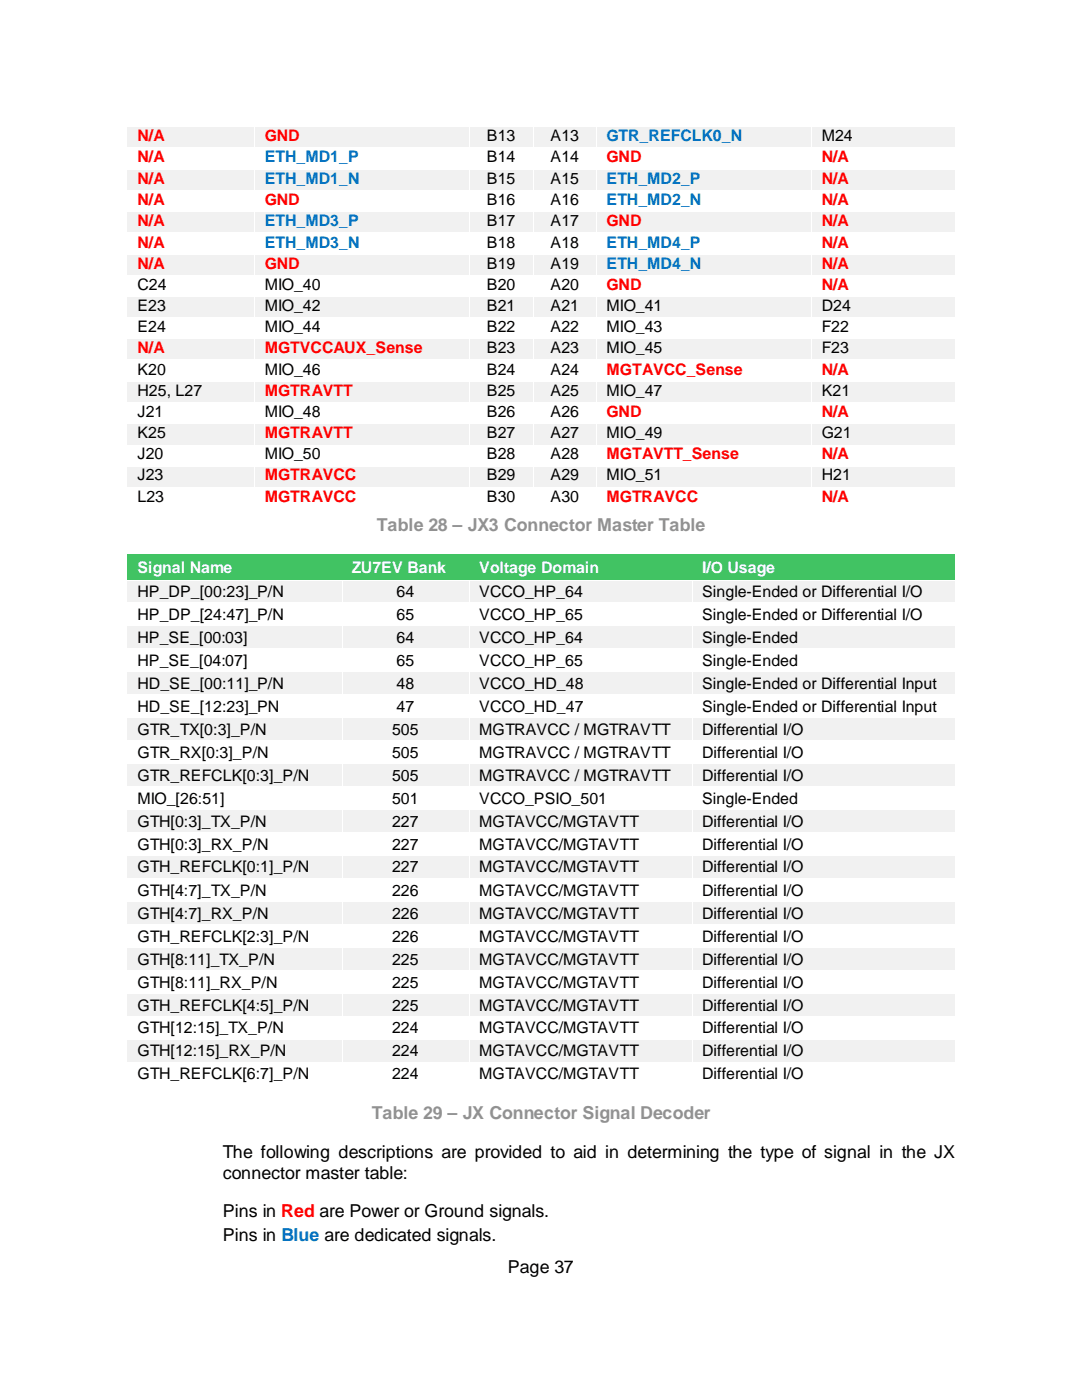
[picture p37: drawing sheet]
<svg xmlns="http://www.w3.org/2000/svg" width="216mm" height="279mm" viewBox="0 0 216 279" stroke-linecap="round" stroke-linejoin="round" font-family="sans-serif">
<defs><g id="words">
<g font-size="3.6" fill="#929292">
<text x="75.2" y="106">Table 28 – JX3 Connector Master Table</text>
<text x="74.2" y="223.4">Table 29 – JX Connector Signal Decoder</text>
</g>
<g font-size="3.6">
<text x="44.5" y="231.1">The following descriptions are provided to aid in determining the type of signal in the JX</text>
<text x="44.5" y="235.3">connector master table:</text>
<text x="44.5" y="242.8">Pins in Red are Power or Ground signals.</text>
<text x="44.5" y="247.7">Pins in Blue are dedicated signals.</text>
<text x="101.3" y="254.1">Page 37</text>
</g>
<g font-size="3.2" fill="#f00">
<text x="27.4" y="28.2">N/A</text>
<text x="52.8" y="28.2">GND</text>
<text x="27.4" y="32.4">N/A</text>
<text x="121" y="32.4">GND</text>
<text x="164" y="32.4">N/A</text>
<text x="27.4" y="36.7">N/A</text>
<text x="27.4" y="40.9">N/A</text>
<text x="52.8" y="40.9">GND</text>
<text x="164" y="36.7">N/A</text>
<text x="164" y="40.9">N/A</text>
<text x="27.4" y="45.1">N/A</text>
<text x="121" y="45.1">GND</text>
<text x="164" y="45.1">N/A</text>
<text x="27.4" y="49.4">N/A</text>
<text x="27.4" y="53.6">N/A</text>
<text x="52.8" y="53.6">GND</text>
<text x="164" y="49.4">N/A</text>
<text x="164" y="53.6">N/A</text>
<text x="121" y="57.8">GND</text>
<text x="164" y="57.8">N/A</text>
<text x="27.4" y="70.5">N/A</text>
<text x="52.8" y="70.5">MGTVCCAUX_Sense</text>
<text x="121" y="74.8">MGTAVCC_Sense</text>
<text x="164" y="74.8">N/A</text>
<text x="52.8" y="79">MGTRAVTT</text>
<text x="121" y="83.2">GND</text>
<text x="164" y="83.2">N/A</text>
<text x="52.8" y="87.5">MGTRAVTT</text>
<text x="52.8" y="95.9">MGTRAVCC</text>
<text x="121" y="91.7">MGTAVTT_Sense</text>
<text x="164" y="91.7">N/A</text>
<text x="52.8" y="100.2">MGTRAVCC</text>
<text x="121" y="100.2">MGTRAVCC</text>
<text x="164" y="100.2">N/A</text>
</g>
<g font-size="3.2">
<text x="97.2" y="28.2">B13</text>
<text x="109.9" y="28.2">A13</text>
<text x="164" y="28.2">M24</text>
<text x="97.2" y="32.4">B14</text>
<text x="109.9" y="32.4">A14</text>
<text x="97.2" y="36.7">B15</text>
<text x="97.2" y="40.9">B16</text>
<text x="109.9" y="36.7">A15</text>
<text x="109.9" y="40.9">A16</text>
<text x="97.2" y="45.1">B17</text>
<text x="109.9" y="45.1">A17</text>
<text x="97.2" y="49.4">B18</text>
<text x="97.2" y="53.6">B19</text>
<text x="109.9" y="49.4">A18</text>
<text x="109.9" y="53.6">A19</text>
<text x="27.4" y="57.8">C24</text>
<text x="52.8" y="57.8">MIO_40</text>
<text x="97.2" y="57.8">B20</text>
<text x="109.9" y="57.8">A20</text>
<text x="27.4" y="62.1">E23</text>
<text x="52.8" y="62.1">MIO_42</text>
<text x="97.2" y="62.1">B21</text>
<text x="109.9" y="62.1">A21</text>
<text x="121" y="62.1">MIO_41</text>
<text x="164" y="62.1">D24</text>
<text x="27.4" y="66.3">E24</text>
<text x="52.8" y="66.3">MIO_44</text>
<text x="97.2" y="66.3">B22</text>
<text x="97.2" y="70.5">B23</text>
<text x="109.9" y="66.3">A22</text>
<text x="109.9" y="70.5">A23</text>
<text x="121" y="66.3">MIO_43</text>
<text x="121" y="70.5">MIO_45</text>
<text x="164" y="66.3">F22</text>
<text x="164" y="70.5">F23</text>
<text x="27.4" y="74.8">K20</text>
<text x="52.8" y="74.8">MIO_46</text>
<text x="97.2" y="74.8">B24</text>
<text x="109.9" y="74.8">A24</text>
<text x="27.4" y="79">H25, L27</text>
<text x="27.4" y="83.2">J21</text>
<text x="52.8" y="83.2">MIO_48</text>
<text x="97.2" y="79">B25</text>
<text x="97.2" y="83.2">B26</text>
<text x="109.9" y="79">A25</text>
<text x="109.9" y="83.2">A26</text>
<text x="121" y="79">MIO_47</text>
<text x="164" y="79">K21</text>
<text x="27.4" y="87.5">K25</text>
<text x="97.2" y="87.5">B27</text>
<text x="109.9" y="87.5">A27</text>
<text x="121" y="87.5">MIO_49</text>
<text x="164" y="87.5">G21</text>
<text x="27.4" y="91.7">J20</text>
<text x="27.4" y="95.9">J23</text>
<text x="52.8" y="91.7">MIO_50</text>
<text x="97.2" y="91.7">B28</text>
<text x="97.2" y="95.9">B29</text>
<text x="109.9" y="91.7">A28</text>
<text x="109.9" y="95.9">A29</text>
<text x="121" y="95.9">MIO_51</text>
<text x="164" y="95.9">H21</text>
<text x="27.4" y="100.2">L23</text>
<text x="97.2" y="100.2">B30</text>
<text x="109.9" y="100.2">A30</text>
<text x="27.4" y="119.1">HP_DP_[00:23]_P/N</text>
<text x="79.1" y="119.1">64</text>
<text x="95.6" y="119.1">VCCO_HP_64</text>
<text x="140.1" y="119.1">Single-Ended or Differential I/O</text>
<text x="27.4" y="123.7">HP_DP_[24:47]_P/N</text>
<text x="79.1" y="123.7">65</text>
<text x="95.6" y="123.7">VCCO_HP_65</text>
<text x="140.1" y="123.7">Single-Ended or Differential I/O</text>
<text x="27.4" y="128.3">HP_SE_[00:03]</text>
<text x="79.1" y="128.3">64</text>
<text x="95.6" y="128.3">VCCO_HP_64</text>
<text x="140.1" y="128.3">Single-Ended</text>
<text x="27.4" y="132.8">HP_SE_[04:07]</text>
<text x="27.4" y="137.5">HD_SE_[00:11]_P/N</text>
<text x="79.1" y="132.8">65</text>
<text x="79.1" y="137.5">48</text>
<text x="95.6" y="132.8">VCCO_HP_65</text>
<text x="95.6" y="137.5">VCCO_HD_48</text>
<text x="140.1" y="132.8">Single-Ended</text>
<text x="140.1" y="137.5">Single-Ended or Differential Input</text>
<text x="27.4" y="142.1">HD_SE_[12:23]_PN</text>
<text x="79.1" y="142.1">47</text>
<text x="95.6" y="142.1">VCCO_HD_47</text>
<text x="140.1" y="142.1">Single-Ended or Differential Input</text>
<text x="27.4" y="146.7">GTR_TX[0:3]_P/N</text>
<text x="78.2" y="146.7">505</text>
<text x="95.6" y="146.7">MGTRAVCC / MGTRAVTT</text>
<text x="140.1" y="146.7">Differential I/O</text>
<text x="27.4" y="151.3">GTR_RX[0:3]_P/N</text>
<text x="27.4" y="155.8">GTR_REFCLK[0:3]_P/N</text>
<text x="78.2" y="151.3">505</text>
<text x="78.2" y="155.8">505</text>
<text x="95.6" y="151.3">MGTRAVCC / MGTRAVTT</text>
<text x="95.6" y="155.8">MGTRAVCC / MGTRAVTT</text>
<text x="140.1" y="151.3">Differential I/O</text>
<text x="140.1" y="155.8">Differential I/O</text>
<text x="27.4" y="160.4">MIO_[26:51]</text>
<text x="78.2" y="160.4">501</text>
<text x="95.6" y="160.4">VCCO_PSIO_501</text>
<text x="140.1" y="160.4">Single-Ended</text>
<text x="27.4" y="165">GTH[0:3]_TX_P/N</text>
<text x="78.2" y="165">227</text>
<text x="95.6" y="165">MGTAVCC/MGTAVTT</text>
<text x="140.1" y="165">Differential I/O</text>
<text x="27.4" y="169.5">GTH[0:3]_RX_P/N</text>
<text x="78.2" y="169.5">227</text>
<text x="95.6" y="169.5">MGTAVCC/MGTAVTT</text>
<text x="140.1" y="169.5">Differential I/O</text>
<text x="27.4" y="174.1">GTH_REFCLK[0:1]_P/N</text>
<text x="27.4" y="178.8">GTH[4:7]_TX_P/N</text>
<text x="78.2" y="174.1">227</text>
<text x="78.2" y="178.8">226</text>
<text x="95.6" y="174.1">MGTAVCC/MGTAVTT</text>
<text x="95.6" y="178.8">MGTAVCC/MGTAVTT</text>
<text x="140.1" y="174.1">Differential I/O</text>
<text x="140.1" y="178.8">Differential I/O</text>
<text x="27.4" y="183.4">GTH[4:7]_RX_P/N</text>
<text x="78.2" y="183.4">226</text>
<text x="95.6" y="183.4">MGTAVCC/MGTAVTT</text>
<text x="140.1" y="183.4">Differential I/O</text>
<text x="27.4" y="188">GTH_REFCLK[2:3]_P/N</text>
<text x="78.2" y="188">226</text>
<text x="95.6" y="188">MGTAVCC/MGTAVTT</text>
<text x="140.1" y="188">Differential I/O</text>
<text x="27.4" y="192.5">GTH[8:11]_TX_P/N</text>
<text x="27.4" y="197.1">GTH[8:11]_RX_P/N</text>
<text x="78.2" y="192.5">225</text>
<text x="78.2" y="197.1">225</text>
<text x="95.6" y="192.5">MGTAVCC/MGTAVTT</text>
<text x="95.6" y="197.1">MGTAVCC/MGTAVTT</text>
<text x="140.1" y="192.5">Differential I/O</text>
<text x="140.1" y="197.1">Differential I/O</text>
<text x="27.4" y="201.7">GTH_REFCLK[4:5]_P/N</text>
<text x="78.2" y="201.7">225</text>
<text x="95.6" y="201.7">MGTAVCC/MGTAVTT</text>
<text x="140.1" y="201.7">Differential I/O</text>
<text x="27.4" y="206.2">GTH[12:15]_TX_P/N</text>
<text x="78.2" y="206.2">224</text>
<text x="95.6" y="206.2">MGTAVCC/MGTAVTT</text>
<text x="140.1" y="206.2">Differential I/O</text>
<text x="27.4" y="210.8">GTH[12:15]_RX_P/N</text>
<text x="27.4" y="215.4">GTH_REFCLK[6:7]_P/N</text>
<text x="78.2" y="210.8">224</text>
<text x="78.2" y="215.4">224</text>
<text x="95.6" y="210.8">MGTAVCC/MGTAVTT</text>
<text x="95.6" y="215.4">MGTAVCC/MGTAVTT</text>
<text x="140.1" y="210.8">Differential I/O</text>
<text x="140.1" y="215.4">Differential I/O</text>
</g>
<g font-size="3.2" fill="#0070c0">
<text x="121" y="28.2">GTR_REFCLK0_N</text>
<text x="52.8" y="32.4">ETH_MD1_P</text>
<text x="52.8" y="36.7">ETH_MD1_N</text>
<text x="121" y="36.7">ETH_MD2_P</text>
<text x="121" y="40.9">ETH_MD2_N</text>
<text x="52.8" y="45.1">ETH_MD3_P</text>
<text x="52.8" y="49.4">ETH_MD3_N</text>
<text x="121" y="49.4">ETH_MD4_P</text>
<text x="121" y="53.6">ETH_MD4_N</text>
</g>
<g font-size="3.2" fill="#fff">
<text x="27.4" y="114.3">Signal Name</text>
<text x="70.2" y="114.3">ZU7EV Bank</text>
<text x="95.6" y="114.3">Voltage Domain</text>
<text x="140.1" y="114.3">I/O Usage</text>
</g>
</g></defs>
<g fill="#f1f1f1">
<path d="M25.4 25.4h25.3v4.1h-25.3z" fill-rule="evenodd"/>
<path d="M50.9 25.4h42.7v4.1h-42.7z" fill-rule="evenodd"/>
<path d="M93.7 25.4h12.6v4.1h-12.6z" fill-rule="evenodd"/>
<path d="M106.4 25.4h12.6v4.1h-12.6z" fill-rule="evenodd"/>
<path d="M119.1 25.4h42.8v4.1h-42.8z" fill-rule="evenodd"/>
<path d="M162.1 25.4h28.4v4.1h-28.4z" fill-rule="evenodd"/>
</g>
<g fill="#f1f1f1">
<path d="M27.4 25.4h21.4v4.1h-21.4z"/>
<path d="M52.8 25.4h38.9v4.1h-38.9z"/>
<path d="M95.6 25.4h8.8v4.1h-8.8z"/>
<path d="M108.3 25.4h8.8v4.1h-8.8z"/>
<path d="M121 25.4h38.9v4.1h-38.9z"/>
<path d="M164 25.4h24.5v4.1h-24.5z"/>
</g>
<g fill="#fff">
<path d="M50.7 25.4h.1v4.1h-.1z"/>
<path d="M93.6 25.4h.1v4.1h-.1z"/>
<path d="M106.3 25.4h.1v4.1h-.1z"/>
<path d="M119 25.4h.1v4.1h-.1z"/>
<path d="M161.8 25.4h.1v4.1h-.1z"/>
<path d="M27.4 29.6h21.4v4.1h-21.4z"/>
<path d="M52.8 29.6h38.9v4.1h-38.9z"/>
<path d="M95.6 29.6h8.8v4.1h-8.8z"/>
<path d="M108.3 29.6h8.8v4.1h-8.8z"/>
<path d="M121 29.6h38.9v4.1h-38.9z"/>
<path d="M164 29.6h24.5v4.1h-24.5z"/>
<path d="M25.4 29.5h25.3v.1h-25.3z"/>
<path d="M50.7 29.5l.1 .1z"/>
<path d="M50.8 29.5h42.8v.1h-42.8z"/>
<path d="M93.6 29.5l.1 .1z"/>
<path d="M93.7 29.5h12.6v.1h-12.6z"/>
<path d="M106.3 29.5l.1 .1z"/>
<path d="M106.4 29.5h12.6v.1h-12.6z"/>
<path d="M119 29.5l.1 .1z"/>
<path d="M119.1 29.5h42.7v.1h-42.7z"/>
<path d="M161.8 29.5l.1 .1z"/>
<path d="M161.9 29.5h28.6v.1h-28.6z"/>
<path d="M50.7 29.6h.1v4.1h-.1z"/>
<path d="M93.6 29.6h.1v4.1h-.1z"/>
<path d="M106.3 29.6h.1v4.1h-.1z"/>
<path d="M119 29.6h.1v4.1h-.1z"/>
<path d="M161.8 29.6h.1v4.1h-.1z"/>
</g>
<g fill="#fff">
<path d="M25.4 29.6h25.3v4.1h-25.3z" fill-rule="evenodd"/>
<path d="M50.9 29.6h42.7v4.1h-42.7z" fill-rule="evenodd"/>
<path d="M93.7 29.6h12.6v4.1h-12.6z" fill-rule="evenodd"/>
<path d="M106.4 29.6h12.6v4.1h-12.6z" fill-rule="evenodd"/>
<path d="M119.1 29.6h42.8v4.1h-42.8z" fill-rule="evenodd"/>
<path d="M162.1 29.6h28.4v4.1h-28.4z" fill-rule="evenodd"/>
</g>
<g fill="#f1f1f1">
<path d="M25.4 33.9h25.3v4.1h-25.3z" fill-rule="evenodd"/>
<path d="M50.9 33.9h42.7v4.1h-42.7z" fill-rule="evenodd"/>
<path d="M93.7 33.9h12.6v4.1h-12.6z" fill-rule="evenodd"/>
<path d="M106.4 33.9h12.6v4.1h-12.6z" fill-rule="evenodd"/>
<path d="M119.1 33.9h42.8v4.1h-42.8z" fill-rule="evenodd"/>
<path d="M162.1 33.9h28.4v4.1h-28.4z" fill-rule="evenodd"/>
</g>
<g fill="#f1f1f1">
<path d="M27.4 33.9h21.4v4.1h-21.4z"/>
<path d="M52.8 33.9h38.9v4.1h-38.9z"/>
<path d="M95.6 33.9h8.8v4.1h-8.8z"/>
<path d="M108.3 33.9h8.8v4.1h-8.8z"/>
<path d="M121 33.9h38.9v4.1h-38.9z"/>
<path d="M164 33.9h24.5v4.1h-24.5z"/>
</g>
<g fill="#fff">
<path d="M25.4 33.7h25.3v.1h-25.3z"/>
<path d="M50.7 33.7l.1 .1z"/>
<path d="M50.8 33.7h42.8v.1h-42.8z"/>
<path d="M93.6 33.7l.1 .1z"/>
<path d="M93.7 33.7h12.6v.1h-12.6z"/>
<path d="M106.3 33.7l.1 .1z"/>
<path d="M106.4 33.7h12.6v.1h-12.6z"/>
<path d="M119 33.7l.1 .1z"/>
<path d="M119.1 33.7h42.7v.1h-42.7z"/>
<path d="M161.8 33.7l.1 .1z"/>
<path d="M161.9 33.7h28.6v.1h-28.6z"/>
<path d="M50.7 33.8h.1v4.2h-.1z"/>
<path d="M93.6 33.8h.1v4.2h-.1z"/>
<path d="M106.3 33.8h.1v4.2h-.1z"/>
<path d="M119 33.8h.1v4.2h-.1z"/>
<path d="M161.8 33.8h.1v4.2h-.1z"/>
<path d="M27.4 38.1h21.4v4.1h-21.4z"/>
<path d="M52.8 38.1h38.9v4.1h-38.9z"/>
<path d="M95.6 38.1h8.8v4.1h-8.8z"/>
<path d="M108.3 38.1h8.8v4.1h-8.8z"/>
<path d="M121 38.1h38.9v4.1h-38.9z"/>
<path d="M164 38.1h24.5v4.1h-24.5z"/>
<path d="M25.4 38h25.3v.1h-25.3z"/>
<path d="M50.7 38l.1 .1z"/>
<path d="M50.8 38h42.8v.1h-42.8z"/>
<path d="M93.6 38l.1 .1z"/>
<path d="M93.7 38h12.6v.1h-12.6z"/>
<path d="M106.3 38l.1 .1z"/>
<path d="M106.4 38h12.6v.1h-12.6z"/>
<path d="M119 38l.1 .1z"/>
<path d="M119.1 38h42.7v.1h-42.7z"/>
<path d="M161.8 38l.1 .1z"/>
<path d="M161.9 38h28.6v.1h-28.6z"/>
<path d="M50.7 38.1h.1v4.1h-.1z"/>
<path d="M93.6 38.1h.1v4.1h-.1z"/>
<path d="M106.3 38.1h.1v4.1h-.1z"/>
<path d="M119 38.1h.1v4.1h-.1z"/>
<path d="M161.8 38.1h.1v4.1h-.1z"/>
</g>
<g fill="#fff">
<path d="M25.4 38.1h25.3v4.1h-25.3z" fill-rule="evenodd"/>
<path d="M50.9 38.1h42.7v4.1h-42.7z" fill-rule="evenodd"/>
<path d="M93.7 38.1h12.6v4.1h-12.6z" fill-rule="evenodd"/>
<path d="M106.4 38.1h12.6v4.1h-12.6z" fill-rule="evenodd"/>
<path d="M119.1 38.1h42.8v4.1h-42.8z" fill-rule="evenodd"/>
<path d="M162.1 38.1h28.4v4.1h-28.4z" fill-rule="evenodd"/>
</g>
<g fill="#f1f1f1">
<path d="M25.4 42.3h25.3v4.1h-25.3z" fill-rule="evenodd"/>
<path d="M50.9 42.3h42.7v4.1h-42.7z" fill-rule="evenodd"/>
<path d="M93.7 42.3h12.6v4.1h-12.6z" fill-rule="evenodd"/>
<path d="M106.4 42.3h12.6v4.1h-12.6z" fill-rule="evenodd"/>
<path d="M119.1 42.3h42.8v4.1h-42.8z" fill-rule="evenodd"/>
<path d="M162.1 42.3h28.4v4.1h-28.4z" fill-rule="evenodd"/>
</g>
<g fill="#f1f1f1">
<path d="M27.4 42.3h21.4v4.1h-21.4z"/>
<path d="M52.8 42.3h38.9v4.1h-38.9z"/>
<path d="M95.6 42.3h8.8v4.1h-8.8z"/>
<path d="M108.3 42.3h8.8v4.1h-8.8z"/>
<path d="M121 42.3h38.9v4.1h-38.9z"/>
<path d="M164 42.3h24.5v4.1h-24.5z"/>
</g>
<g fill="#fff">
<path d="M25.4 42.2h25.3v.1h-25.3z"/>
<path d="M50.7 42.2l.1 .1z"/>
<path d="M50.8 42.2h42.8v.1h-42.8z"/>
<path d="M93.6 42.2l.1 .1z"/>
<path d="M93.7 42.2h12.6v.1h-12.6z"/>
<path d="M106.3 42.2l.1 .1z"/>
<path d="M106.4 42.2h12.6v.1h-12.6z"/>
<path d="M119 42.2l.1 .1z"/>
<path d="M119.1 42.2h42.7v.1h-42.7z"/>
<path d="M161.8 42.2l.1 .1z"/>
<path d="M161.9 42.2h28.6v.1h-28.6z"/>
<path d="M50.7 42.3h.1v4.1h-.1z"/>
<path d="M93.6 42.3h.1v4.1h-.1z"/>
<path d="M106.3 42.3h.1v4.1h-.1z"/>
<path d="M119 42.3h.1v4.1h-.1z"/>
<path d="M161.8 42.3h.1v4.1h-.1z"/>
<path d="M27.4 46.6h21.4v4.1h-21.4z"/>
<path d="M52.8 46.6h38.9v4.1h-38.9z"/>
<path d="M95.6 46.6h8.8v4.1h-8.8z"/>
<path d="M108.3 46.6h8.8v4.1h-8.8z"/>
<path d="M121 46.6h38.9v4.1h-38.9z"/>
<path d="M164 46.6h24.5v4.1h-24.5z"/>
<path d="M25.4 46.4h25.3v.1h-25.3z"/>
<path d="M50.7 46.4l.1 .1z"/>
<path d="M50.8 46.4h42.8v.1h-42.8z"/>
<path d="M93.6 46.4l.1 .1z"/>
<path d="M93.7 46.4h12.6v.1h-12.6z"/>
<path d="M106.3 46.4l.1 .1z"/>
<path d="M106.4 46.4h12.6v.1h-12.6z"/>
<path d="M119 46.4l.1 .1z"/>
<path d="M119.1 46.4h42.7v.1h-42.7z"/>
<path d="M161.8 46.4l.1 .1z"/>
<path d="M161.9 46.4h28.6v.1h-28.6z"/>
<path d="M50.7 46.5h.1v4.2h-.1z"/>
<path d="M93.6 46.5h.1v4.2h-.1z"/>
<path d="M106.3 46.5h.1v4.2h-.1z"/>
<path d="M119 46.5h.1v4.2h-.1z"/>
<path d="M161.8 46.5h.1v4.2h-.1z"/>
</g>
<g fill="#fff">
<path d="M25.4 46.6h25.3v4.1h-25.3z" fill-rule="evenodd"/>
<path d="M50.9 46.6h42.7v4.1h-42.7z" fill-rule="evenodd"/>
<path d="M93.7 46.6h12.6v4.1h-12.6z" fill-rule="evenodd"/>
<path d="M106.4 46.6h12.6v4.1h-12.6z" fill-rule="evenodd"/>
<path d="M119.1 46.6h42.8v4.1h-42.8z" fill-rule="evenodd"/>
<path d="M162.1 46.6h28.4v4.1h-28.4z" fill-rule="evenodd"/>
</g>
<g fill="#f1f1f1">
<path d="M25.4 50.8h25.3v4.1h-25.3z" fill-rule="evenodd"/>
<path d="M50.9 50.8h42.7v4.1h-42.7z" fill-rule="evenodd"/>
<path d="M93.7 50.8h12.6v4.1h-12.6z" fill-rule="evenodd"/>
<path d="M106.4 50.8h12.6v4.1h-12.6z" fill-rule="evenodd"/>
<path d="M119.1 50.8h42.8v4.1h-42.8z" fill-rule="evenodd"/>
<path d="M162.1 50.8h28.4v4.1h-28.4z" fill-rule="evenodd"/>
</g>
<g fill="#f1f1f1">
<path d="M27.4 50.8h21.4v4.1h-21.4z"/>
<path d="M52.8 50.8h38.9v4.1h-38.9z"/>
<path d="M95.6 50.8h8.8v4.1h-8.8z"/>
<path d="M108.3 50.8h8.8v4.1h-8.8z"/>
<path d="M121 50.8h38.9v4.1h-38.9z"/>
<path d="M164 50.8h24.5v4.1h-24.5z"/>
</g>
<g fill="#fff">
<path d="M25.4 50.7h25.3v.1h-25.3z"/>
<path d="M50.7 50.7l.1 .1z"/>
<path d="M50.8 50.7h42.8v.1h-42.8z"/>
<path d="M93.6 50.7l.1 .1z"/>
<path d="M93.7 50.7h12.6v.1h-12.6z"/>
<path d="M106.3 50.7l.1 .1z"/>
<path d="M106.4 50.7h12.6v.1h-12.6z"/>
<path d="M119 50.7l.1 .1z"/>
<path d="M119.1 50.7h42.7v.1h-42.7z"/>
<path d="M161.8 50.7l.1 .1z"/>
<path d="M161.9 50.7h28.6v.1h-28.6z"/>
<path d="M50.7 50.8h.1v4.1h-.1z"/>
<path d="M93.6 50.8h.1v4.1h-.1z"/>
<path d="M106.3 50.8h.1v4.1h-.1z"/>
<path d="M119 50.8h.1v4.1h-.1z"/>
<path d="M161.8 50.8h.1v4.1h-.1z"/>
<path d="M27.4 55h21.4v4.1h-21.4z"/>
<path d="M52.8 55h38.9v4.1h-38.9z"/>
<path d="M95.6 55h8.8v4.1h-8.8z"/>
<path d="M108.3 55h8.8v4.1h-8.8z"/>
<path d="M121 55h38.9v4.1h-38.9z"/>
<path d="M164 55h24.5v4.1h-24.5z"/>
<path d="M25.4 54.9h25.3v.1h-25.3z"/>
<path d="M50.7 54.9l.1 .1z"/>
<path d="M50.8 54.9h42.8v.1h-42.8z"/>
<path d="M93.6 54.9l.1 .1z"/>
<path d="M93.7 54.9h12.6v.1h-12.6z"/>
<path d="M106.3 54.9l.1 .1z"/>
<path d="M106.4 54.9h12.6v.1h-12.6z"/>
<path d="M119 54.9l.1 .1z"/>
<path d="M119.1 54.9h42.7v.1h-42.7z"/>
<path d="M161.8 54.9l.1 .1z"/>
<path d="M161.9 54.9h28.6v.1h-28.6z"/>
<path d="M50.7 55h.1v4.1h-.1z"/>
<path d="M93.6 55h.1v4.1h-.1z"/>
<path d="M106.3 55h.1v4.1h-.1z"/>
<path d="M119 55h.1v4.1h-.1z"/>
<path d="M161.8 55h.1v4.1h-.1z"/>
</g>
<g fill="#fff">
<path d="M25.4 55h25.3v4.1h-25.3z" fill-rule="evenodd"/>
<path d="M50.9 55h42.7v4.1h-42.7z" fill-rule="evenodd"/>
<path d="M93.7 55h12.6v4.1h-12.6z" fill-rule="evenodd"/>
<path d="M106.4 55h12.6v4.1h-12.6z" fill-rule="evenodd"/>
<path d="M119.1 55h42.8v4.1h-42.8z" fill-rule="evenodd"/>
<path d="M162.1 55h28.4v4.1h-28.4z" fill-rule="evenodd"/>
</g>
<g fill="#f1f1f1">
<path d="M25.4 59.3h25.3v4.1h-25.3z" fill-rule="evenodd"/>
<path d="M50.9 59.3h42.7v4.1h-42.7z" fill-rule="evenodd"/>
<path d="M93.7 59.3h12.6v4.1h-12.6z" fill-rule="evenodd"/>
<path d="M106.4 59.3h12.6v4.1h-12.6z" fill-rule="evenodd"/>
<path d="M119.1 59.3h42.8v4.1h-42.8z" fill-rule="evenodd"/>
<path d="M162.1 59.3h28.4v4.1h-28.4z" fill-rule="evenodd"/>
</g>
<g fill="#f1f1f1">
<path d="M27.4 59.3h21.4v4.1h-21.4z"/>
<path d="M52.8 59.3h38.9v4.1h-38.9z"/>
<path d="M95.6 59.3h8.8v4.1h-8.8z"/>
<path d="M108.3 59.3h8.8v4.1h-8.8z"/>
<path d="M121 59.3h38.9v4.1h-38.9z"/>
<path d="M164 59.3h24.5v4.1h-24.5z"/>
</g>
<g fill="#fff">
<path d="M25.4 59.1h25.3v.1h-25.3z"/>
<path d="M50.7 59.1l.1 .1z"/>
<path d="M50.8 59.1h42.8v.1h-42.8z"/>
<path d="M93.6 59.1l.1 .1z"/>
<path d="M93.7 59.1h12.6v.1h-12.6z"/>
<path d="M106.3 59.1l.1 .1z"/>
<path d="M106.4 59.1h12.6v.1h-12.6z"/>
<path d="M119 59.1l.1 .1z"/>
<path d="M119.1 59.1h42.7v.1h-42.7z"/>
<path d="M161.8 59.1l.1 .1z"/>
<path d="M161.9 59.1h28.6v.1h-28.6z"/>
<path d="M50.7 59.2h.1v4.2h-.1z"/>
<path d="M93.6 59.2h.1v4.2h-.1z"/>
<path d="M106.3 59.2h.1v4.2h-.1z"/>
<path d="M119 59.2h.1v4.2h-.1z"/>
<path d="M161.8 59.2h.1v4.2h-.1z"/>
<path d="M27.4 63.5h21.4v4.1h-21.4z"/>
<path d="M52.8 63.5h38.9v4.1h-38.9z"/>
<path d="M95.6 63.5h8.8v4.1h-8.8z"/>
<path d="M108.3 63.5h8.8v4.1h-8.8z"/>
<path d="M121 63.5h38.9v4.1h-38.9z"/>
<path d="M164 63.5h24.5v4.1h-24.5z"/>
<path d="M25.4 63.4h25.3v.1h-25.3z"/>
<path d="M50.7 63.4l.1 .1z"/>
<path d="M50.8 63.4h42.8v.1h-42.8z"/>
<path d="M93.6 63.4l.1 .1z"/>
<path d="M93.7 63.4h12.6v.1h-12.6z"/>
<path d="M106.3 63.4l.1 .1z"/>
<path d="M106.4 63.4h12.6v.1h-12.6z"/>
<path d="M119 63.4l.1 .1z"/>
<path d="M119.1 63.4h42.7v.1h-42.7z"/>
<path d="M161.8 63.4l.1 .1z"/>
<path d="M161.9 63.4h28.6v.1h-28.6z"/>
<path d="M50.7 63.5h.1v4.1h-.1z"/>
<path d="M93.6 63.5h.1v4.1h-.1z"/>
<path d="M106.3 63.5h.1v4.1h-.1z"/>
<path d="M119 63.5h.1v4.1h-.1z"/>
<path d="M161.8 63.5h.1v4.1h-.1z"/>
</g>
<g fill="#fff">
<path d="M25.4 63.5h25.3v4.1h-25.3z" fill-rule="evenodd"/>
<path d="M50.9 63.5h42.7v4.1h-42.7z" fill-rule="evenodd"/>
<path d="M93.7 63.5h12.6v4.1h-12.6z" fill-rule="evenodd"/>
<path d="M106.4 63.5h12.6v4.1h-12.6z" fill-rule="evenodd"/>
<path d="M119.1 63.5h42.8v4.1h-42.8z" fill-rule="evenodd"/>
<path d="M162.1 63.5h28.4v4.1h-28.4z" fill-rule="evenodd"/>
</g>
<g fill="#f1f1f1">
<path d="M25.4 67.7h25.3v4.1h-25.3z" fill-rule="evenodd"/>
<path d="M50.9 67.7h42.7v4.1h-42.7z" fill-rule="evenodd"/>
<path d="M93.7 67.7h12.6v4.1h-12.6z" fill-rule="evenodd"/>
<path d="M106.4 67.7h12.6v4.1h-12.6z" fill-rule="evenodd"/>
<path d="M119.1 67.7h42.8v4.1h-42.8z" fill-rule="evenodd"/>
<path d="M162.1 67.7h28.4v4.1h-28.4z" fill-rule="evenodd"/>
</g>
<g fill="#f1f1f1">
<path d="M27.4 67.7h21.4v4.1h-21.4z"/>
<path d="M52.8 67.7h38.9v4.1h-38.9z"/>
<path d="M95.6 67.7h8.8v4.1h-8.8z"/>
<path d="M108.3 67.7h8.8v4.1h-8.8z"/>
<path d="M121 67.7h38.9v4.1h-38.9z"/>
<path d="M164 67.7h24.5v4.1h-24.5z"/>
</g>
<g fill="#fff">
<path d="M25.4 67.6h25.3v.1h-25.3z"/>
<path d="M50.7 67.6l.1 .1z"/>
<path d="M50.8 67.6h42.8v.1h-42.8z"/>
<path d="M93.6 67.6l.1 .1z"/>
<path d="M93.7 67.6h12.6v.1h-12.6z"/>
<path d="M106.3 67.6l.1 .1z"/>
<path d="M106.4 67.6h12.6v.1h-12.6z"/>
<path d="M119 67.6l.1 .1z"/>
<path d="M119.1 67.6h42.7v.1h-42.7z"/>
<path d="M161.8 67.6l.1 .1z"/>
<path d="M161.9 67.6h28.6v.1h-28.6z"/>
<path d="M50.7 67.7h.1v4.1h-.1z"/>
<path d="M93.6 67.7h.1v4.1h-.1z"/>
<path d="M106.3 67.7h.1v4.1h-.1z"/>
<path d="M119 67.7h.1v4.1h-.1z"/>
<path d="M161.8 67.7h.1v4.1h-.1z"/>
<path d="M27.4 72h21.4v4.1h-21.4z"/>
<path d="M52.8 72h38.9v4.1h-38.9z"/>
<path d="M95.6 72h8.8v4.1h-8.8z"/>
<path d="M108.3 72h8.8v4.1h-8.8z"/>
<path d="M121 72h38.9v4.1h-38.9z"/>
<path d="M164 72h24.5v4.1h-24.5z"/>
<path d="M25.4 71.8h25.3v.1h-25.3z"/>
<path d="M50.7 71.8l.1 .1z"/>
<path d="M50.8 71.8h42.8v.1h-42.8z"/>
<path d="M93.6 71.8l.1 .1z"/>
<path d="M93.7 71.8h12.6v.1h-12.6z"/>
<path d="M106.3 71.8l.1 .1z"/>
<path d="M106.4 71.8h12.6v.1h-12.6z"/>
<path d="M119 71.8l.1 .1z"/>
<path d="M119.1 71.8h42.7v.1h-42.7z"/>
<path d="M161.8 71.8l.1 .1z"/>
<path d="M161.9 71.8h28.6v.1h-28.6z"/>
<path d="M50.7 71.9h.1v4.2h-.1z"/>
<path d="M93.6 71.9h.1v4.2h-.1z"/>
<path d="M106.3 71.9h.1v4.2h-.1z"/>
<path d="M119 71.9h.1v4.2h-.1z"/>
<path d="M161.8 71.9h.1v4.2h-.1z"/>
</g>
<g fill="#fff">
<path d="M25.4 72h25.3v4.1h-25.3z" fill-rule="evenodd"/>
<path d="M50.9 72h42.7v4.1h-42.7z" fill-rule="evenodd"/>
<path d="M93.7 72h12.6v4.1h-12.6z" fill-rule="evenodd"/>
<path d="M106.4 72h12.6v4.1h-12.6z" fill-rule="evenodd"/>
<path d="M119.1 72h42.8v4.1h-42.8z" fill-rule="evenodd"/>
<path d="M162.1 72h28.4v4.1h-28.4z" fill-rule="evenodd"/>
</g>
<g fill="#f1f1f1">
<path d="M25.4 76.2h25.3v4.1h-25.3z" fill-rule="evenodd"/>
<path d="M50.9 76.2h42.7v4.1h-42.7z" fill-rule="evenodd"/>
<path d="M93.7 76.2h12.6v4.1h-12.6z" fill-rule="evenodd"/>
<path d="M106.4 76.2h12.6v4.1h-12.6z" fill-rule="evenodd"/>
<path d="M119.1 76.2h42.8v4.1h-42.8z" fill-rule="evenodd"/>
<path d="M162.1 76.2h28.4v4.1h-28.4z" fill-rule="evenodd"/>
</g>
<g fill="#f1f1f1">
<path d="M27.4 76.2h21.4v4.1h-21.4z"/>
<path d="M52.8 76.2h38.9v4.1h-38.9z"/>
<path d="M95.6 76.2h8.8v4.1h-8.8z"/>
<path d="M108.3 76.2h8.8v4.1h-8.8z"/>
<path d="M121 76.2h38.9v4.1h-38.9z"/>
<path d="M164 76.2h24.5v4.1h-24.5z"/>
</g>
<g fill="#fff">
<path d="M25.4 76.1h25.3v.1h-25.3z"/>
<path d="M50.7 76.1l.1 .1z"/>
<path d="M50.8 76.1h42.8v.1h-42.8z"/>
<path d="M93.6 76.1l.1 .1z"/>
<path d="M93.7 76.1h12.6v.1h-12.6z"/>
<path d="M106.3 76.1l.1 .1z"/>
<path d="M106.4 76.1h12.6v.1h-12.6z"/>
<path d="M119 76.1l.1 .1z"/>
<path d="M119.1 76.1h42.7v.1h-42.7z"/>
<path d="M161.8 76.1l.1 .1z"/>
<path d="M161.9 76.1h28.6v.1h-28.6z"/>
<path d="M50.7 76.2h.1v4.1h-.1z"/>
<path d="M93.6 76.2h.1v4.1h-.1z"/>
<path d="M106.3 76.2h.1v4.1h-.1z"/>
<path d="M119 76.2h.1v4.1h-.1z"/>
<path d="M161.8 76.2h.1v4.1h-.1z"/>
<path d="M27.4 80.4h21.4v4.1h-21.4z"/>
<path d="M52.8 80.4h38.9v4.1h-38.9z"/>
<path d="M95.6 80.4h8.8v4.1h-8.8z"/>
<path d="M108.3 80.4h8.8v4.1h-8.8z"/>
<path d="M121 80.4h38.9v4.1h-38.9z"/>
<path d="M164 80.4h24.5v4.1h-24.5z"/>
<path d="M25.4 80.3h25.3v.1h-25.3z"/>
<path d="M50.7 80.3l.1 .1z"/>
<path d="M50.8 80.3h42.8v.1h-42.8z"/>
<path d="M93.6 80.3l.1 .1z"/>
<path d="M93.7 80.3h12.6v.1h-12.6z"/>
<path d="M106.3 80.3l.1 .1z"/>
<path d="M106.4 80.3h12.6v.1h-12.6z"/>
<path d="M119 80.3l.1 .1z"/>
<path d="M119.1 80.3h42.7v.1h-42.7z"/>
<path d="M161.8 80.3l.1 .1z"/>
<path d="M161.9 80.3h28.6v.1h-28.6z"/>
<path d="M50.7 80.4h.1v4.1h-.1z"/>
<path d="M93.6 80.4h.1v4.1h-.1z"/>
<path d="M106.3 80.4h.1v4.1h-.1z"/>
<path d="M119 80.4h.1v4.1h-.1z"/>
<path d="M161.8 80.4h.1v4.1h-.1z"/>
</g>
<g fill="#fff">
<path d="M25.4 80.4h25.3v4.1h-25.3z" fill-rule="evenodd"/>
<path d="M50.9 80.4h42.7v4.1h-42.7z" fill-rule="evenodd"/>
<path d="M93.7 80.4h12.6v4.1h-12.6z" fill-rule="evenodd"/>
<path d="M106.4 80.4h12.6v4.1h-12.6z" fill-rule="evenodd"/>
<path d="M119.1 80.4h42.8v4.1h-42.8z" fill-rule="evenodd"/>
<path d="M162.1 80.4h28.4v4.1h-28.4z" fill-rule="evenodd"/>
</g>
<g fill="#f1f1f1">
<path d="M25.4 84.7h25.3v4.1h-25.3z" fill-rule="evenodd"/>
<path d="M50.9 84.7h42.7v4.1h-42.7z" fill-rule="evenodd"/>
<path d="M93.7 84.7h12.6v4.1h-12.6z" fill-rule="evenodd"/>
<path d="M106.4 84.7h12.6v4.1h-12.6z" fill-rule="evenodd"/>
<path d="M119.1 84.7h42.8v4.1h-42.8z" fill-rule="evenodd"/>
<path d="M162.1 84.7h28.4v4.1h-28.4z" fill-rule="evenodd"/>
</g>
<g fill="#f1f1f1">
<path d="M27.4 84.7h21.4v4.1h-21.4z"/>
<path d="M52.8 84.7h38.9v4.1h-38.9z"/>
<path d="M95.6 84.7h8.8v4.1h-8.8z"/>
<path d="M108.3 84.7h8.8v4.1h-8.8z"/>
<path d="M121 84.7h38.9v4.1h-38.9z"/>
<path d="M164 84.7h24.5v4.1h-24.5z"/>
</g>
<g fill="#fff">
<path d="M25.4 84.5h25.3v.1h-25.3z"/>
<path d="M50.7 84.5l.1 .1z"/>
<path d="M50.8 84.5h42.8v.1h-42.8z"/>
<path d="M93.6 84.5l.1 .1z"/>
<path d="M93.7 84.5h12.6v.1h-12.6z"/>
<path d="M106.3 84.5l.1 .1z"/>
<path d="M106.4 84.5h12.6v.1h-12.6z"/>
<path d="M119 84.5l.1 .1z"/>
<path d="M119.1 84.5h42.7v.1h-42.7z"/>
<path d="M161.8 84.5l.1 .1z"/>
<path d="M161.9 84.5h28.6v.1h-28.6z"/>
<path d="M50.7 84.6h.1v4.2h-.1z"/>
<path d="M93.6 84.6h.1v4.2h-.1z"/>
<path d="M106.3 84.6h.1v4.2h-.1z"/>
<path d="M119 84.6h.1v4.2h-.1z"/>
<path d="M161.8 84.6h.1v4.2h-.1z"/>
<path d="M27.4 88.9h21.4v4.1h-21.4z"/>
<path d="M52.8 88.9h38.9v4.1h-38.9z"/>
<path d="M95.6 88.9h8.8v4.1h-8.8z"/>
<path d="M108.3 88.9h8.8v4.1h-8.8z"/>
<path d="M121 88.9h38.9v4.1h-38.9z"/>
<path d="M164 88.9h24.5v4.1h-24.5z"/>
<path d="M25.4 88.8h25.3v.1h-25.3z"/>
<path d="M50.7 88.8l.1 .1z"/>
<path d="M50.8 88.8h42.8v.1h-42.8z"/>
<path d="M93.6 88.8l.1 .1z"/>
<path d="M93.7 88.8h12.6v.1h-12.6z"/>
<path d="M106.3 88.8l.1 .1z"/>
<path d="M106.4 88.8h12.6v.1h-12.6z"/>
<path d="M119 88.8l.1 .1z"/>
<path d="M119.1 88.8h42.7v.1h-42.7z"/>
<path d="M161.8 88.8l.1 .1z"/>
<path d="M161.9 88.8h28.6v.1h-28.6z"/>
<path d="M50.7 88.9h.1v4.1h-.1z"/>
<path d="M93.6 88.9h.1v4.1h-.1z"/>
<path d="M106.3 88.9h.1v4.1h-.1z"/>
<path d="M119 88.9h.1v4.1h-.1z"/>
<path d="M161.8 88.9h.1v4.1h-.1z"/>
</g>
<g fill="#fff">
<path d="M25.4 88.9h25.3v4.1h-25.3z" fill-rule="evenodd"/>
<path d="M50.9 88.9h42.7v4.1h-42.7z" fill-rule="evenodd"/>
<path d="M93.7 88.9h12.6v4.1h-12.6z" fill-rule="evenodd"/>
<path d="M106.4 88.9h12.6v4.1h-12.6z" fill-rule="evenodd"/>
<path d="M119.1 88.9h42.8v4.1h-42.8z" fill-rule="evenodd"/>
<path d="M162.1 88.9h28.4v4.1h-28.4z" fill-rule="evenodd"/>
</g>
<g fill="#f1f1f1">
<path d="M25.4 93.1h25.3v4.1h-25.3z" fill-rule="evenodd"/>
<path d="M50.9 93.1h42.7v4.1h-42.7z" fill-rule="evenodd"/>
<path d="M93.7 93.1h12.6v4.1h-12.6z" fill-rule="evenodd"/>
<path d="M106.4 93.1h12.6v4.1h-12.6z" fill-rule="evenodd"/>
<path d="M119.1 93.1h42.8v4.1h-42.8z" fill-rule="evenodd"/>
<path d="M162.1 93.1h28.4v4.1h-28.4z" fill-rule="evenodd"/>
</g>
<g fill="#f1f1f1">
<path d="M27.4 93.1h21.4v4.1h-21.4z"/>
<path d="M52.8 93.1h38.9v4.1h-38.9z"/>
<path d="M95.6 93.1h8.8v4.1h-8.8z"/>
<path d="M108.3 93.1h8.8v4.1h-8.8z"/>
<path d="M121 93.1h38.9v4.1h-38.9z"/>
<path d="M164 93.1h24.5v4.1h-24.5z"/>
</g>
<g fill="#fff">
<path d="M25.4 93h25.3v.1h-25.3z"/>
<path d="M50.7 93l.1 .1z"/>
<path d="M50.8 93h42.8v.1h-42.8z"/>
<path d="M93.6 93l.1 .1z"/>
<path d="M93.7 93h12.6v.1h-12.6z"/>
<path d="M106.3 93l.1 .1z"/>
<path d="M106.4 93h12.6v.1h-12.6z"/>
<path d="M119 93l.1 .1z"/>
<path d="M119.1 93h42.7v.1h-42.7z"/>
<path d="M161.8 93l.1 .1z"/>
<path d="M161.9 93h28.6v.1h-28.6z"/>
<path d="M50.7 93.1h.1v4.1h-.1z"/>
<path d="M93.6 93.1h.1v4.1h-.1z"/>
<path d="M106.3 93.1h.1v4.1h-.1z"/>
<path d="M119 93.1h.1v4.1h-.1z"/>
<path d="M161.8 93.1h.1v4.1h-.1z"/>
<path d="M27.4 97.4h21.4v4.1h-21.4z"/>
<path d="M52.8 97.4h38.9v4.1h-38.9z"/>
<path d="M95.6 97.4h8.8v4.1h-8.8z"/>
<path d="M108.3 97.4h8.8v4.1h-8.8z"/>
<path d="M121 97.4h38.9v4.1h-38.9z"/>
<path d="M164 97.4h24.5v4.1h-24.5z"/>
<path d="M25.4 97.2h25.3v.1h-25.3z"/>
<path d="M50.7 97.2l.1 .1z"/>
<path d="M50.8 97.2h42.8v.1h-42.8z"/>
<path d="M93.6 97.2l.1 .1z"/>
<path d="M93.7 97.2h12.6v.1h-12.6z"/>
<path d="M106.3 97.2l.1 .1z"/>
<path d="M106.4 97.2h12.6v.1h-12.6z"/>
<path d="M119 97.2l.1 .1z"/>
<path d="M119.1 97.2h42.7v.1h-42.7z"/>
<path d="M161.8 97.2l.1 .1z"/>
<path d="M161.9 97.2h28.6v.1h-28.6z"/>
<path d="M50.7 97.3h.1v4.2h-.1z"/>
<path d="M93.6 97.3h.1v4.2h-.1z"/>
<path d="M106.3 97.3h.1v4.2h-.1z"/>
<path d="M119 97.3h.1v4.2h-.1z"/>
<path d="M161.8 97.3h.1v4.2h-.1z"/>
</g>
<g fill="#fff">
<path d="M25.4 97.4h25.3v4.1h-25.3z" fill-rule="evenodd"/>
<path d="M50.9 97.4h42.7v4.1h-42.7z" fill-rule="evenodd"/>
<path d="M93.7 97.4h12.6v4.1h-12.6z" fill-rule="evenodd"/>
<path d="M106.4 97.4h12.6v4.1h-12.6z" fill-rule="evenodd"/>
<path d="M119.1 97.4h42.8v4.1h-42.8z" fill-rule="evenodd"/>
<path d="M162.1 97.4h28.4v4.1h-28.4z" fill-rule="evenodd"/>
</g>
<g fill="#41c363">
<path d="M25.4 110.6h42.9v5.1h-42.9z" fill-rule="evenodd"/>
<path d="M68.3 110.6h25.4v5.1h-25.4z" fill-rule="evenodd"/>
<path d="M93.7 110.6h44.5v5.1h-44.5z" fill-rule="evenodd"/>
<path d="M138.2 110.6h52.3v5.1h-52.3z" fill-rule="evenodd"/>
</g>
<g fill="#41c363">
<path d="M27.4 110.6h38.9v5.1h-38.9z"/>
<path d="M70.2 110.6h21.5v5.1h-21.5z"/>
<path d="M95.6 110.6h40.5v5.1h-40.5z"/>
<path d="M140.1 110.6h48.4v5.1h-48.4z"/>
</g>
<g fill="#f1f1f1">
<path d="M25.4 115.8h42.8v4.5h-42.8z" fill-rule="evenodd"/>
<path d="M68.3 115.8h25.3v4.5h-25.3z" fill-rule="evenodd"/>
<path d="M93.7 115.8h44.3v4.5h-44.3z" fill-rule="evenodd"/>
<path d="M138.2 115.8h52.3v4.5h-52.3z" fill-rule="evenodd"/>
</g>
<g fill="#f1f1f1">
<path d="M27.4 115.8h38.9v4.5h-38.9z"/>
<path d="M70.2 115.8h21.5v4.5h-21.5z"/>
<path d="M95.6 115.8h40.5v4.5h-40.5z"/>
<path d="M140.1 115.8h48.4v4.5h-48.4z"/>
</g>
<g fill="#fff">
<path d="M25.4 115.7h42.8v.1h-42.8z"/>
<path d="M68.2 115.7l.1 .1z"/>
<path d="M68.3 115.7l.2 .1z"/>
<path d="M68.5 115.7h25.1v.1h-25.1z"/>
<path d="M93.6 115.7l.1 .1z"/>
<path d="M93.7 115.7l.2 .1z"/>
<path d="M93.9 115.7h44.1v.1h-44.1z"/>
<path d="M138 115.7l.2 .1z"/>
<path d="M138.2 115.7l.1 .1z"/>
<path d="M138.3 115.7h52.2v.1h-52.2z"/>
<path d="M68.2 115.8h.1v4.5h-.1z"/>
<path d="M93.6 115.8h.1v4.5h-.1z"/>
<path d="M138 115.8h.2v4.5h-.2z"/>
<path d="M27.4 120.4h38.9v4.4h-38.9z"/>
<path d="M70.2 120.4h21.5v4.4h-21.5z"/>
<path d="M95.6 120.4h40.5v4.4h-40.5z"/>
<path d="M140.1 120.4h48.4v4.4h-48.4z"/>
<path d="M25.4 120.3h42.8v.1h-42.8z"/>
<path d="M68.2 120.3l.1 .1z"/>
<path d="M68.3 120.3h25.3v.1h-25.3z"/>
<path d="M93.6 120.3l.1 .1z"/>
<path d="M93.7 120.3h44.3v.1h-44.3z"/>
<path d="M138 120.3l.2 .1z"/>
<path d="M138.2 120.3h52.3v.1h-52.3z"/>
<path d="M68.2 120.4h.1v4.4h-.1z"/>
<path d="M93.6 120.4h.1v4.4h-.1z"/>
<path d="M138 120.4h.2v4.4h-.2z"/>
</g>
<g fill="#fff">
<path d="M25.4 120.4h42.8v4.4h-42.8z" fill-rule="evenodd"/>
<path d="M68.3 120.4h25.3v4.4h-25.3z" fill-rule="evenodd"/>
<path d="M93.7 120.4h44.3v4.4h-44.3z" fill-rule="evenodd"/>
<path d="M138.2 120.4h52.3v4.4h-52.3z" fill-rule="evenodd"/>
</g>
<g fill="#f1f1f1">
<path d="M25.4 125h42.8v4.4h-42.8z" fill-rule="evenodd"/>
<path d="M68.3 125h25.3v4.4h-25.3z" fill-rule="evenodd"/>
<path d="M93.7 125h44.3v4.4h-44.3z" fill-rule="evenodd"/>
<path d="M138.2 125h52.3v4.4h-52.3z" fill-rule="evenodd"/>
</g>
<g fill="#f1f1f1">
<path d="M27.4 125h38.9v4.4h-38.9z"/>
<path d="M70.2 125h21.5v4.4h-21.5z"/>
<path d="M95.6 125h40.5v4.4h-40.5z"/>
<path d="M140.1 125h48.4v4.4h-48.4z"/>
</g>
<g fill="#fff">
<path d="M25.4 124.8h42.8v.2h-42.8z"/>
<path d="M68.2 124.8l.1 .2z"/>
<path d="M68.3 124.8h25.3v.2h-25.3z"/>
<path d="M93.6 124.8l.1 .2z"/>
<path d="M93.7 124.8h44.3v.2h-44.3z"/>
<path d="M138 124.8l.2 .2z"/>
<path d="M138.2 124.8h52.3v.2h-52.3z"/>
<path d="M68.2 125h.1v4.4h-.1z"/>
<path d="M93.6 125h.1v4.4h-.1z"/>
<path d="M138 125h.2v4.4h-.2z"/>
<path d="M27.4 129.5h38.9v4.5h-38.9z"/>
<path d="M70.2 129.5h21.5v4.5h-21.5z"/>
<path d="M95.6 129.5h40.5v4.5h-40.5z"/>
<path d="M140.1 129.5h48.4v4.5h-48.4z"/>
<path d="M25.4 129.4h42.8v.1h-42.8z"/>
<path d="M68.2 129.4l.1 .1z"/>
<path d="M68.3 129.4h25.3v.1h-25.3z"/>
<path d="M93.6 129.4l.1 .1z"/>
<path d="M93.7 129.4h44.3v.1h-44.3z"/>
<path d="M138 129.4l.2 .1z"/>
<path d="M138.2 129.4h52.3v.1h-52.3z"/>
<path d="M68.2 129.5h.1v4.5h-.1z"/>
<path d="M93.6 129.5h.1v4.5h-.1z"/>
<path d="M138 129.5h.2v4.5h-.2z"/>
</g>
<g fill="#fff">
<path d="M25.4 129.5h42.8v4.5h-42.8z" fill-rule="evenodd"/>
<path d="M68.3 129.5h25.3v4.5h-25.3z" fill-rule="evenodd"/>
<path d="M93.7 129.5h44.3v4.5h-44.3z" fill-rule="evenodd"/>
<path d="M138.2 129.5h52.3v4.5h-52.3z" fill-rule="evenodd"/>
</g>
<g fill="#f1f1f1">
<path d="M25.4 134.2h42.8v4.4h-42.8z" fill-rule="evenodd"/>
<path d="M68.3 134.2h25.3v4.4h-25.3z" fill-rule="evenodd"/>
<path d="M93.7 134.2h44.3v4.4h-44.3z" fill-rule="evenodd"/>
<path d="M138.2 134.2h52.3v4.4h-52.3z" fill-rule="evenodd"/>
</g>
<g fill="#f1f1f1">
<path d="M27.4 134.2h38.9v4.4h-38.9z"/>
<path d="M70.2 134.2h21.5v4.4h-21.5z"/>
<path d="M95.6 134.2h40.5v4.4h-40.5z"/>
<path d="M140.1 134.2h48.4v4.4h-48.4z"/>
</g>
<g fill="#fff">
<path d="M25.4 134h42.8v.1h-42.8z"/>
<path d="M68.2 134l.1 .1z"/>
<path d="M68.3 134h25.3v.1h-25.3z"/>
<path d="M93.6 134l.1 .1z"/>
<path d="M93.7 134h44.3v.1h-44.3z"/>
<path d="M138 134l.2 .1z"/>
<path d="M138.2 134h52.3v.1h-52.3z"/>
<path d="M68.2 134.1h.1v4.5h-.1z"/>
<path d="M93.6 134.1h.1v4.5h-.1z"/>
<path d="M138 134.1h.2v4.5h-.2z"/>
<path d="M27.4 138.8h38.9v4.3h-38.9z"/>
<path d="M70.2 138.8h21.5v4.3h-21.5z"/>
<path d="M95.6 138.8h40.5v4.3h-40.5z"/>
<path d="M140.1 138.8h48.4v4.3h-48.4z"/>
<path d="M25.4 138.6h42.8v.1h-42.8z"/>
<path d="M68.2 138.6l.1 .1z"/>
<path d="M68.3 138.6h25.3v.1h-25.3z"/>
<path d="M93.6 138.6l.1 .1z"/>
<path d="M93.7 138.6h44.3v.1h-44.3z"/>
<path d="M138 138.6l.2 .1z"/>
<path d="M138.2 138.6h52.3v.1h-52.3z"/>
<path d="M68.2 138.7h.1v4.4h-.1z"/>
<path d="M93.6 138.7h.1v4.4h-.1z"/>
<path d="M138 138.7h.2v4.4h-.2z"/>
</g>
<g fill="#fff">
<path d="M25.4 138.8h42.8v4.3h-42.8z" fill-rule="evenodd"/>
<path d="M68.3 138.8h25.3v4.3h-25.3z" fill-rule="evenodd"/>
<path d="M93.7 138.8h44.3v4.3h-44.3z" fill-rule="evenodd"/>
<path d="M138.2 138.8h52.3v4.3h-52.3z" fill-rule="evenodd"/>
</g>
<g fill="#f1f1f1">
<path d="M25.4 143.4h42.8v4.3h-42.8z" fill-rule="evenodd"/>
<path d="M68.3 143.4h25.3v4.3h-25.3z" fill-rule="evenodd"/>
<path d="M93.7 143.4h44.3v4.3h-44.3z" fill-rule="evenodd"/>
<path d="M138.2 143.4h52.3v4.3h-52.3z" fill-rule="evenodd"/>
</g>
<g fill="#f1f1f1">
<path d="M27.4 143.4h38.9v4.3h-38.9z"/>
<path d="M70.2 143.4h21.5v4.3h-21.5z"/>
<path d="M95.6 143.4h40.5v4.3h-40.5z"/>
<path d="M140.1 143.4h48.4v4.3h-48.4z"/>
</g>
<g fill="#fff">
<path d="M25.4 143.1h42.8v.2h-42.8z"/>
<path d="M68.2 143.1l.1 .2z"/>
<path d="M68.3 143.1h25.3v.2h-25.3z"/>
<path d="M93.6 143.1l.1 .2z"/>
<path d="M93.7 143.1h44.3v.2h-44.3z"/>
<path d="M138 143.1l.2 .2z"/>
<path d="M138.2 143.1h52.3v.2h-52.3z"/>
<path d="M68.2 143.3h.1v4.4h-.1z"/>
<path d="M93.6 143.3h.1v4.4h-.1z"/>
<path d="M138 143.3h.2v4.4h-.2z"/>
<path d="M27.4 148h38.9v4.4h-38.9z"/>
<path d="M70.2 148h21.5v4.4h-21.5z"/>
<path d="M95.6 148h40.5v4.4h-40.5z"/>
<path d="M140.1 148h48.4v4.4h-48.4z"/>
<path d="M25.4 147.7h42.8v.1h-42.8z"/>
<path d="M68.2 147.7l.1 .1z"/>
<path d="M68.3 147.7h25.3v.1h-25.3z"/>
<path d="M93.6 147.7l.1 .1z"/>
<path d="M93.7 147.7h44.3v.1h-44.3z"/>
<path d="M138 147.7l.2 .1z"/>
<path d="M138.2 147.7h52.3v.1h-52.3z"/>
<path d="M68.2 147.8h.1v4.6h-.1z"/>
<path d="M93.6 147.8h.1v4.6h-.1z"/>
<path d="M138 147.8h.2v4.6h-.2z"/>
</g>
<g fill="#fff">
<path d="M25.4 148h42.8v4.4h-42.8z" fill-rule="evenodd"/>
<path d="M68.3 148h25.3v4.4h-25.3z" fill-rule="evenodd"/>
<path d="M93.7 148h44.3v4.4h-44.3z" fill-rule="evenodd"/>
<path d="M138.2 148h52.3v4.4h-52.3z" fill-rule="evenodd"/>
</g>
<g fill="#f1f1f1">
<path d="M25.4 152.5h42.8v4.5h-42.8z" fill-rule="evenodd"/>
<path d="M68.3 152.5h25.3v4.5h-25.3z" fill-rule="evenodd"/>
<path d="M93.7 152.5h44.3v4.5h-44.3z" fill-rule="evenodd"/>
<path d="M138.2 152.5h52.3v4.5h-52.3z" fill-rule="evenodd"/>
</g>
<g fill="#f1f1f1">
<path d="M27.4 152.5h38.9v4.5h-38.9z"/>
<path d="M70.2 152.5h21.5v4.5h-21.5z"/>
<path d="M95.6 152.5h40.5v4.5h-40.5z"/>
<path d="M140.1 152.5h48.4v4.5h-48.4z"/>
</g>
<g fill="#fff">
<path d="M25.4 152.4h42.8v.1h-42.8z"/>
<path d="M68.2 152.4l.1 .1z"/>
<path d="M68.3 152.4h25.3v.1h-25.3z"/>
<path d="M93.6 152.4l.1 .1z"/>
<path d="M93.7 152.4h44.3v.1h-44.3z"/>
<path d="M138 152.4l.2 .1z"/>
<path d="M138.2 152.4h52.3v.1h-52.3z"/>
<path d="M68.2 152.5h.1v4.5h-.1z"/>
<path d="M93.6 152.5h.1v4.5h-.1z"/>
<path d="M138 152.5h.2v4.5h-.2z"/>
<path d="M27.4 157.1h38.9v4.4h-38.9z"/>
<path d="M70.2 157.1h21.5v4.4h-21.5z"/>
<path d="M95.6 157.1h40.5v4.4h-40.5z"/>
<path d="M140.1 157.1h48.4v4.4h-48.4z"/>
<path d="M25.4 157h42.8v.1h-42.8z"/>
<path d="M68.2 157l.1 .1z"/>
<path d="M68.3 157h25.3v.1h-25.3z"/>
<path d="M93.6 157l.1 .1z"/>
<path d="M93.7 157h44.3v.1h-44.3z"/>
<path d="M138 157l.2 .1z"/>
<path d="M138.2 157h52.3v.1h-52.3z"/>
<path d="M68.2 157.1h.1v4.4h-.1z"/>
<path d="M93.6 157.1h.1v4.4h-.1z"/>
<path d="M138 157.1h.2v4.4h-.2z"/>
</g>
<g fill="#fff">
<path d="M25.4 157.1h42.8v4.4h-42.8z" fill-rule="evenodd"/>
<path d="M68.3 157.1h25.3v4.4h-25.3z" fill-rule="evenodd"/>
<path d="M93.7 157.1h44.3v4.4h-44.3z" fill-rule="evenodd"/>
<path d="M138.2 157.1h52.3v4.4h-52.3z" fill-rule="evenodd"/>
</g>
<g fill="#f1f1f1">
<path d="M25.4 161.7h42.8v4.4h-42.8z" fill-rule="evenodd"/>
<path d="M68.3 161.7h25.3v4.4h-25.3z" fill-rule="evenodd"/>
<path d="M93.7 161.7h44.3v4.4h-44.3z" fill-rule="evenodd"/>
<path d="M138.2 161.7h52.3v4.4h-52.3z" fill-rule="evenodd"/>
</g>
<g fill="#f1f1f1">
<path d="M27.4 161.7h38.9v4.4h-38.9z"/>
<path d="M70.2 161.7h21.5v4.4h-21.5z"/>
<path d="M95.6 161.7h40.5v4.4h-40.5z"/>
<path d="M140.1 161.7h48.4v4.4h-48.4z"/>
</g>
<g fill="#fff">
<path d="M25.4 161.5h42.8v.2h-42.8z"/>
<path d="M68.2 161.5l.1 .2z"/>
<path d="M68.3 161.5h25.3v.2h-25.3z"/>
<path d="M93.6 161.5l.1 .2z"/>
<path d="M93.7 161.5h44.3v.2h-44.3z"/>
<path d="M138 161.5l.2 .2z"/>
<path d="M138.2 161.5h52.3v.2h-52.3z"/>
<path d="M68.2 161.7h.1v4.4h-.1z"/>
<path d="M93.6 161.7h.1v4.4h-.1z"/>
<path d="M138 161.7h.2v4.4h-.2z"/>
<path d="M27.4 166.2h38.9v4.5h-38.9z"/>
<path d="M70.2 166.2h21.5v4.5h-21.5z"/>
<path d="M95.6 166.2h40.5v4.5h-40.5z"/>
<path d="M140.1 166.2h48.4v4.5h-48.4z"/>
<path d="M25.4 166.1h42.8v.1h-42.8z"/>
<path d="M68.2 166.1l.1 .1z"/>
<path d="M68.3 166.1h25.3v.1h-25.3z"/>
<path d="M93.6 166.1l.1 .1z"/>
<path d="M93.7 166.1h44.3v.1h-44.3z"/>
<path d="M138 166.1l.2 .1z"/>
<path d="M138.2 166.1h52.3v.1h-52.3z"/>
<path d="M68.2 166.2h.1v4.5h-.1z"/>
<path d="M93.6 166.2h.1v4.5h-.1z"/>
<path d="M138 166.2h.2v4.5h-.2z"/>
</g>
<g fill="#fff">
<path d="M25.4 166.2h42.8v4.5h-42.8z" fill-rule="evenodd"/>
<path d="M68.3 166.2h25.3v4.5h-25.3z" fill-rule="evenodd"/>
<path d="M93.7 166.2h44.3v4.5h-44.3z" fill-rule="evenodd"/>
<path d="M138.2 166.2h52.3v4.5h-52.3z" fill-rule="evenodd"/>
</g>
<g fill="#f1f1f1">
<path d="M25.4 170.8h42.8v4.5h-42.8z" fill-rule="evenodd"/>
<path d="M68.3 170.8h25.3v4.5h-25.3z" fill-rule="evenodd"/>
<path d="M93.7 170.8h44.3v4.5h-44.3z" fill-rule="evenodd"/>
<path d="M138.2 170.8h52.3v4.5h-52.3z" fill-rule="evenodd"/>
</g>
<g fill="#f1f1f1">
<path d="M27.4 170.8h38.9v4.5h-38.9z"/>
<path d="M70.2 170.8h21.5v4.5h-21.5z"/>
<path d="M95.6 170.8h40.5v4.5h-40.5z"/>
<path d="M140.1 170.8h48.4v4.5h-48.4z"/>
</g>
<g fill="#fff">
<path d="M25.4 170.7h42.8v.1h-42.8z"/>
<path d="M68.2 170.7l.1 .1z"/>
<path d="M68.3 170.7h25.3v.1h-25.3z"/>
<path d="M93.6 170.7l.1 .1z"/>
<path d="M93.7 170.7h44.3v.1h-44.3z"/>
<path d="M138 170.7l.2 .1z"/>
<path d="M138.2 170.7h52.3v.1h-52.3z"/>
<path d="M68.2 170.8h.1v4.5h-.1z"/>
<path d="M93.6 170.8h.1v4.5h-.1z"/>
<path d="M138 170.8h.2v4.5h-.2z"/>
<path d="M27.4 175.5h38.9v4.3h-38.9z"/>
<path d="M70.2 175.5h21.5v4.3h-21.5z"/>
<path d="M95.6 175.5h40.5v4.3h-40.5z"/>
<path d="M140.1 175.5h48.4v4.3h-48.4z"/>
<path d="M25.4 175.3h42.8v.1h-42.8z"/>
<path d="M68.2 175.3l.1 .1z"/>
<path d="M68.3 175.3h25.3v.1h-25.3z"/>
<path d="M93.6 175.3l.1 .1z"/>
<path d="M93.7 175.3h44.3v.1h-44.3z"/>
<path d="M138 175.3l.2 .1z"/>
<path d="M138.2 175.3h52.3v.1h-52.3z"/>
<path d="M68.2 175.4h.1v4.4h-.1z"/>
<path d="M93.6 175.4h.1v4.4h-.1z"/>
<path d="M138 175.4h.2v4.4h-.2z"/>
</g>
<g fill="#fff">
<path d="M25.4 175.5h42.8v4.3h-42.8z" fill-rule="evenodd"/>
<path d="M68.3 175.5h25.3v4.3h-25.3z" fill-rule="evenodd"/>
<path d="M93.7 175.5h44.3v4.3h-44.3z" fill-rule="evenodd"/>
<path d="M138.2 175.5h52.3v4.3h-52.3z" fill-rule="evenodd"/>
</g>
<g fill="#f1f1f1">
<path d="M25.4 180.1h42.8v4.3h-42.8z" fill-rule="evenodd"/>
<path d="M68.3 180.1h25.3v4.3h-25.3z" fill-rule="evenodd"/>
<path d="M93.7 180.1h44.3v4.3h-44.3z" fill-rule="evenodd"/>
<path d="M138.2 180.1h52.3v4.3h-52.3z" fill-rule="evenodd"/>
</g>
<g fill="#f1f1f1">
<path d="M27.4 180.1h38.9v4.3h-38.9z"/>
<path d="M70.2 180.1h21.5v4.3h-21.5z"/>
<path d="M95.6 180.1h40.5v4.3h-40.5z"/>
<path d="M140.1 180.1h48.4v4.3h-48.4z"/>
</g>
<g fill="#fff">
<path d="M25.4 179.8h42.8v.2h-42.8z"/>
<path d="M68.2 179.8l.1 .2z"/>
<path d="M68.3 179.8h25.3v.2h-25.3z"/>
<path d="M93.6 179.8l.1 .2z"/>
<path d="M93.7 179.8h44.3v.2h-44.3z"/>
<path d="M138 179.8l.2 .2z"/>
<path d="M138.2 179.8h52.3v.2h-52.3z"/>
<path d="M68.2 180h.1v4.4h-.1z"/>
<path d="M93.6 180h.1v4.4h-.1z"/>
<path d="M138 180h.2v4.4h-.2z"/>
<path d="M27.4 184.7h38.9v4.3h-38.9z"/>
<path d="M70.2 184.7h21.5v4.3h-21.5z"/>
<path d="M95.6 184.7h40.5v4.3h-40.5z"/>
<path d="M140.1 184.7h48.4v4.3h-48.4z"/>
<path d="M25.4 184.4h42.8v.1h-42.8z"/>
<path d="M68.2 184.4l.1 .1z"/>
<path d="M68.3 184.4h25.3v.1h-25.3z"/>
<path d="M93.6 184.4l.1 .1z"/>
<path d="M93.7 184.4h44.3v.1h-44.3z"/>
<path d="M138 184.4l.2 .1z"/>
<path d="M138.2 184.4h52.3v.1h-52.3z"/>
<path d="M68.2 184.5h.1v4.5h-.1z"/>
<path d="M93.6 184.5h.1v4.5h-.1z"/>
<path d="M138 184.5h.2v4.5h-.2z"/>
</g>
<g fill="#fff">
<path d="M25.4 184.7h42.8v4.3h-42.8z" fill-rule="evenodd"/>
<path d="M68.3 184.7h25.3v4.3h-25.3z" fill-rule="evenodd"/>
<path d="M93.7 184.7h44.3v4.3h-44.3z" fill-rule="evenodd"/>
<path d="M138.2 184.7h52.3v4.3h-52.3z" fill-rule="evenodd"/>
</g>
<g fill="#f1f1f1">
<path d="M25.4 189.2h42.8v4.5h-42.8z" fill-rule="evenodd"/>
<path d="M68.3 189.2h25.3v4.5h-25.3z" fill-rule="evenodd"/>
<path d="M93.7 189.2h44.3v4.5h-44.3z" fill-rule="evenodd"/>
<path d="M138.2 189.2h52.3v4.5h-52.3z" fill-rule="evenodd"/>
</g>
<g fill="#f1f1f1">
<path d="M27.4 189.2h38.9v4.5h-38.9z"/>
<path d="M70.2 189.2h21.5v4.5h-21.5z"/>
<path d="M95.6 189.2h40.5v4.5h-40.5z"/>
<path d="M140.1 189.2h48.4v4.5h-48.4z"/>
</g>
<g fill="#fff">
<path d="M25.4 189h42.8v.1h-42.8z"/>
<path d="M68.2 189l.1 .1z"/>
<path d="M68.3 189h25.3v.1h-25.3z"/>
<path d="M93.6 189l.1 .1z"/>
<path d="M93.7 189h44.3v.1h-44.3z"/>
<path d="M138 189l.2 .1z"/>
<path d="M138.2 189h52.3v.1h-52.3z"/>
<path d="M68.2 189.1h.1v4.6h-.1z"/>
<path d="M93.6 189.1h.1v4.6h-.1z"/>
<path d="M138 189.1h.2v4.6h-.2z"/>
<path d="M27.4 193.8h38.9v4.4h-38.9z"/>
<path d="M70.2 193.8h21.5v4.4h-21.5z"/>
<path d="M95.6 193.8h40.5v4.4h-40.5z"/>
<path d="M140.1 193.8h48.4v4.4h-48.4z"/>
<path d="M25.4 193.7h42.8v.1h-42.8z"/>
<path d="M68.2 193.7l.1 .1z"/>
<path d="M68.3 193.7h25.3v.1h-25.3z"/>
<path d="M93.6 193.7l.1 .1z"/>
<path d="M93.7 193.7h44.3v.1h-44.3z"/>
<path d="M138 193.7l.2 .1z"/>
<path d="M138.2 193.7h52.3v.1h-52.3z"/>
<path d="M68.2 193.8h.1v4.4h-.1z"/>
<path d="M93.6 193.8h.1v4.4h-.1z"/>
<path d="M138 193.8h.2v4.4h-.2z"/>
</g>
<g fill="#fff">
<path d="M25.4 193.8h42.8v4.4h-42.8z" fill-rule="evenodd"/>
<path d="M68.3 193.8h25.3v4.4h-25.3z" fill-rule="evenodd"/>
<path d="M93.7 193.8h44.3v4.4h-44.3z" fill-rule="evenodd"/>
<path d="M138.2 193.8h52.3v4.4h-52.3z" fill-rule="evenodd"/>
</g>
<g fill="#f1f1f1">
<path d="M25.4 198.4h42.8v4.4h-42.8z" fill-rule="evenodd"/>
<path d="M68.3 198.4h25.3v4.4h-25.3z" fill-rule="evenodd"/>
<path d="M93.7 198.4h44.3v4.4h-44.3z" fill-rule="evenodd"/>
<path d="M138.2 198.4h52.3v4.4h-52.3z" fill-rule="evenodd"/>
</g>
<g fill="#f1f1f1">
<path d="M27.4 198.4h38.9v4.4h-38.9z"/>
<path d="M70.2 198.4h21.5v4.4h-21.5z"/>
<path d="M95.6 198.4h40.5v4.4h-40.5z"/>
<path d="M140.1 198.4h48.4v4.4h-48.4z"/>
</g>
<g fill="#fff">
<path d="M25.4 198.2h42.8v.2h-42.8z"/>
<path d="M68.2 198.2l.1 .2z"/>
<path d="M68.3 198.2h25.3v.2h-25.3z"/>
<path d="M93.6 198.2l.1 .2z"/>
<path d="M93.7 198.2h44.3v.2h-44.3z"/>
<path d="M138 198.2l.2 .2z"/>
<path d="M138.2 198.2h52.3v.2h-52.3z"/>
<path d="M68.2 198.4h.1v4.4h-.1z"/>
<path d="M93.6 198.4h.1v4.4h-.1z"/>
<path d="M138 198.4h.2v4.4h-.2z"/>
<path d="M27.4 202.9h38.9v4.5h-38.9z"/>
<path d="M70.2 202.9h21.5v4.5h-21.5z"/>
<path d="M95.6 202.9h40.5v4.5h-40.5z"/>
<path d="M140.1 202.9h48.4v4.5h-48.4z"/>
<path d="M25.4 202.8h42.8v.1h-42.8z"/>
<path d="M68.2 202.8l.1 .1z"/>
<path d="M68.3 202.8h25.3v.1h-25.3z"/>
<path d="M93.6 202.8l.1 .1z"/>
<path d="M93.7 202.8h44.3v.1h-44.3z"/>
<path d="M138 202.8l.2 .1z"/>
<path d="M138.2 202.8h52.3v.1h-52.3z"/>
<path d="M68.2 202.9h.1v4.5h-.1z"/>
<path d="M93.6 202.9h.1v4.5h-.1z"/>
<path d="M138 202.9h.2v4.5h-.2z"/>
</g>
<g fill="#fff">
<path d="M25.4 202.9h42.8v4.5h-42.8z" fill-rule="evenodd"/>
<path d="M68.3 202.9h25.3v4.5h-25.3z" fill-rule="evenodd"/>
<path d="M93.7 202.9h44.3v4.5h-44.3z" fill-rule="evenodd"/>
<path d="M138.2 202.9h52.3v4.5h-52.3z" fill-rule="evenodd"/>
</g>
<g fill="#f1f1f1">
<path d="M25.4 207.5h42.8v4.5h-42.8z" fill-rule="evenodd"/>
<path d="M68.3 207.5h25.3v4.5h-25.3z" fill-rule="evenodd"/>
<path d="M93.7 207.5h44.3v4.5h-44.3z" fill-rule="evenodd"/>
<path d="M138.2 207.5h52.3v4.5h-52.3z" fill-rule="evenodd"/>
</g>
<g fill="#f1f1f1">
<path d="M27.4 207.5h38.9v4.5h-38.9z"/>
<path d="M70.2 207.5h21.5v4.5h-21.5z"/>
<path d="M95.6 207.5h40.5v4.5h-40.5z"/>
<path d="M140.1 207.5h48.4v4.5h-48.4z"/>
</g>
<g fill="#fff">
<path d="M25.4 207.4h42.8v.1h-42.8z"/>
<path d="M68.2 207.4l.1 .1z"/>
<path d="M68.3 207.4h25.3v.1h-25.3z"/>
<path d="M93.6 207.4l.1 .1z"/>
<path d="M93.7 207.4h44.3v.1h-44.3z"/>
<path d="M138 207.4l.2 .1z"/>
<path d="M138.2 207.4h52.3v.1h-52.3z"/>
<path d="M68.2 207.5h.1v4.5h-.1z"/>
<path d="M93.6 207.5h.1v4.5h-.1z"/>
<path d="M138 207.5h.2v4.5h-.2z"/>
<path d="M27.4 212.1h38.9v4.4h-38.9z"/>
<path d="M70.2 212.1h21.5v4.4h-21.5z"/>
<path d="M95.6 212.1h40.5v4.4h-40.5z"/>
<path d="M140.1 212.1h48.4v4.4h-48.4z"/>
<path d="M25.4 212h42.8v.1h-42.8z"/>
<path d="M68.2 212l.1 .1z"/>
<path d="M68.3 212h25.3v.1h-25.3z"/>
<path d="M93.6 212l.1 .1z"/>
<path d="M93.7 212h44.3v.1h-44.3z"/>
<path d="M138 212l.2 .1z"/>
<path d="M138.2 212h52.3v.1h-52.3z"/>
<path d="M68.2 212.1h.1v4.4h-.1z"/>
<path d="M93.6 212.1h.1v4.4h-.1z"/>
<path d="M138 212.1h.2v4.4h-.2z"/>
</g>
<g fill="#fff">
<path d="M25.4 212.1h42.8v4.4h-42.8z" fill-rule="evenodd"/>
<path d="M68.3 212.1h25.3v4.4h-25.3z" fill-rule="evenodd"/>
<path d="M93.7 212.1h44.3v4.4h-44.3z" fill-rule="evenodd"/>
<path d="M138.2 212.1h52.3v4.4h-52.3z" fill-rule="evenodd"/>
</g>
<use href="#words"/>
</svg>
